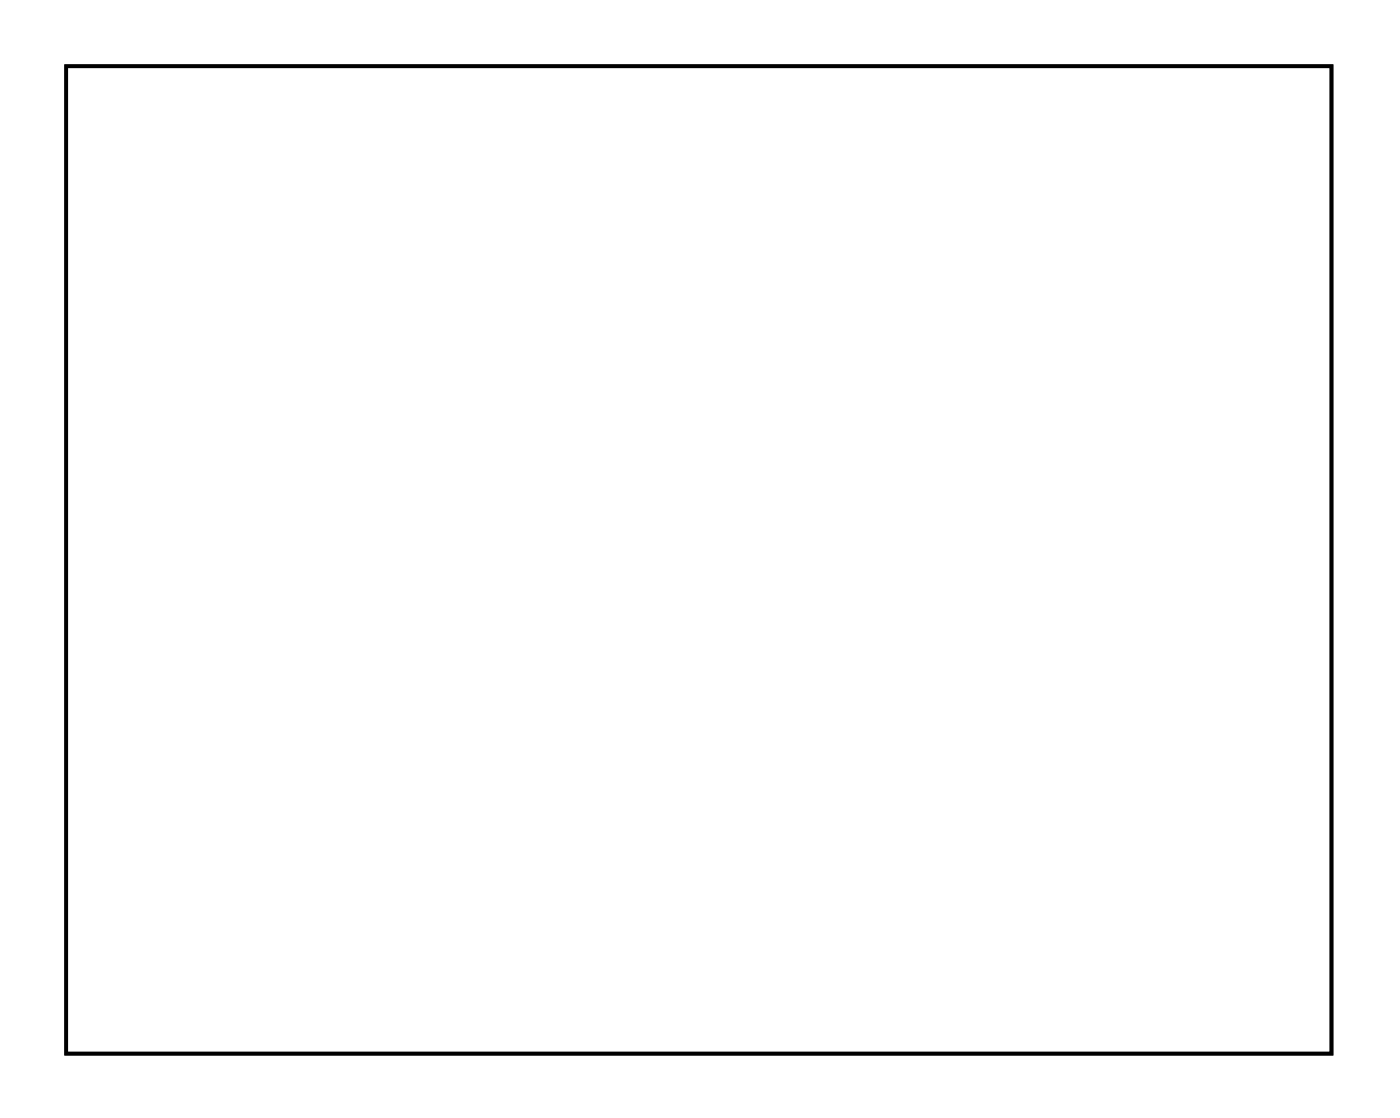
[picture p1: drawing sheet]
<svg xmlns="http://www.w3.org/2000/svg" width="77mm" height="61mm" viewBox="0 0 77 61" stroke-linecap="round" stroke-linejoin="round" font-family="sans-serif">
<path d="M3.6 3.6h69.5v54.2h-69.5z" fill="none" stroke="#000" stroke-width=".2"/>
<path d="M3.6 3.6h69.5v54.3h-69.5zM3.6 3.6v54.2h69.5v-54.2z" fill="#000"/>
<path d="M26.2 16h1.5v1.5h-1.5z" fill="#fff"/>
<path d="M26.2 16h1.5v1.5h-1.5z" fill="none" stroke="#fff" stroke-width=".76" stroke-linecap="butt"/>
<circle cx="27" cy="16.7" r=".74" fill="#fff"/>
<circle cx="27" cy="16.7" r=".74" fill="none" stroke="#fff" stroke-width=".76" stroke-linecap="butt"/>
<circle cx="29.5" cy="16.7" r=".74" fill="#fff"/>
<circle cx="29.5" cy="16.7" r=".74" fill="none" stroke="#fff" stroke-width=".76" stroke-linecap="butt"/>
<circle cx="32" cy="16.7" r=".74" fill="#fff"/>
<circle cx="32" cy="16.7" r=".74" fill="none" stroke="#fff" stroke-width=".76" stroke-linecap="butt"/>
<path d="M36.4 16h1.5v1.5h-1.5z" fill="#fff"/>
<path d="M36.4 16h1.5v1.5h-1.5z" fill="none" stroke="#fff" stroke-width=".76" stroke-linecap="butt"/>
<circle cx="37.1" cy="16.7" r=".74" fill="#fff"/>
<circle cx="37.1" cy="16.7" r=".74" fill="none" stroke="#fff" stroke-width=".76" stroke-linecap="butt"/>
<circle cx="39.7" cy="16.7" r=".74" fill="#fff"/>
<circle cx="39.7" cy="16.7" r=".74" fill="none" stroke="#fff" stroke-width=".76" stroke-linecap="butt"/>
<circle cx="42.2" cy="16.7" r=".74" fill="#fff"/>
<circle cx="42.2" cy="16.7" r=".74" fill="none" stroke="#fff" stroke-width=".76" stroke-linecap="butt"/>
<path d="M46.5 16h1.5v1.5h-1.5z" fill="#fff"/>
<path d="M46.5 16h1.5v1.5h-1.5z" fill="none" stroke="#fff" stroke-width=".76" stroke-linecap="butt"/>
<circle cx="47.3" cy="16.7" r=".74" fill="#fff"/>
<circle cx="47.3" cy="16.7" r=".74" fill="none" stroke="#fff" stroke-width=".76" stroke-linecap="butt"/>
<circle cx="49.8" cy="16.7" r=".74" fill="#fff"/>
<circle cx="49.8" cy="16.7" r=".74" fill="none" stroke="#fff" stroke-width=".76" stroke-linecap="butt"/>
<circle cx="52.4" cy="16.7" r=".74" fill="#fff"/>
<circle cx="52.4" cy="16.7" r=".74" fill="none" stroke="#fff" stroke-width=".76" stroke-linecap="butt"/>
<path d="M56.7 16h1.5v1.5h-1.5z" fill="#fff"/>
<path d="M56.7 16h1.5v1.5h-1.5z" fill="none" stroke="#fff" stroke-width=".76" stroke-linecap="butt"/>
<circle cx="57.4" cy="16.7" r=".74" fill="#fff"/>
<circle cx="57.4" cy="16.7" r=".74" fill="none" stroke="#fff" stroke-width=".76" stroke-linecap="butt"/>
<circle cx="60" cy="16.7" r=".74" fill="#fff"/>
<circle cx="60" cy="16.7" r=".74" fill="none" stroke="#fff" stroke-width=".76" stroke-linecap="butt"/>
<circle cx="62.5" cy="16.7" r=".74" fill="#fff"/>
<circle cx="62.5" cy="16.7" r=".74" fill="none" stroke="#fff" stroke-width=".76" stroke-linecap="butt"/>
<circle cx="27" cy="28.2" r=".6" fill="#fff"/>
<circle cx="27" cy="28.2" r=".6" fill="none" stroke="#fff" stroke-width=".65" stroke-linecap="butt"/>
<path d="M26.4 27.6h1.2v1.2h-1.2z" fill="#fff"/>
<path d="M26.4 27.6h1.2v1.2h-1.2z" fill="none" stroke="#fff" stroke-width=".65" stroke-linecap="butt"/>
<circle cx="29.5" cy="28.2" r=".6" fill="#fff"/>
<circle cx="29.5" cy="28.2" r=".6" fill="none" stroke="#fff" stroke-width=".65" stroke-linecap="butt"/>
<circle cx="37.1" cy="28.2" r=".6" fill="#fff"/>
<circle cx="37.1" cy="28.2" r=".6" fill="none" stroke="#fff" stroke-width=".65" stroke-linecap="butt"/>
<path d="M36.5 27.6h1.2v1.2h-1.2z" fill="#fff"/>
<path d="M36.5 27.6h1.2v1.2h-1.2z" fill="none" stroke="#fff" stroke-width=".65" stroke-linecap="butt"/>
<circle cx="39.6" cy="28.2" r=".6" fill="#fff"/>
<circle cx="39.6" cy="28.2" r=".6" fill="none" stroke="#fff" stroke-width=".65" stroke-linecap="butt"/>
<circle cx="47.3" cy="28.2" r=".6" fill="#fff"/>
<circle cx="47.3" cy="28.2" r=".6" fill="none" stroke="#fff" stroke-width=".65" stroke-linecap="butt"/>
<path d="M46.7 27.6h1.2v1.2h-1.2z" fill="#fff"/>
<path d="M46.7 27.6h1.2v1.2h-1.2z" fill="none" stroke="#fff" stroke-width=".65" stroke-linecap="butt"/>
<circle cx="49.8" cy="28.2" r=".6" fill="#fff"/>
<circle cx="49.8" cy="28.2" r=".6" fill="none" stroke="#fff" stroke-width=".65" stroke-linecap="butt"/>
<circle cx="57.4" cy="28.2" r=".6" fill="#fff"/>
<circle cx="57.4" cy="28.2" r=".6" fill="none" stroke="#fff" stroke-width=".65" stroke-linecap="butt"/>
<path d="M56.8 27.6h1.2v1.2h-1.2z" fill="#fff"/>
<path d="M56.8 27.6h1.2v1.2h-1.2z" fill="none" stroke="#fff" stroke-width=".65" stroke-linecap="butt"/>
<circle cx="59.9" cy="28.2" r=".6" fill="#fff"/>
<circle cx="59.9" cy="28.2" r=".6" fill="none" stroke="#fff" stroke-width=".65" stroke-linecap="butt"/>
<circle cx="20.6" cy="39.6" r=".7" fill="#fff"/>
<circle cx="20.6" cy="39.6" r=".7" fill="none" stroke="#fff" stroke-width=".76" stroke-linecap="butt"/>
<circle cx="30.8" cy="39.6" r=".7" fill="#fff"/>
<circle cx="30.8" cy="39.6" r=".7" fill="none" stroke="#fff" stroke-width=".76" stroke-linecap="butt"/>
<circle cx="20.6" cy="43.4" r=".7" fill="#fff"/>
<circle cx="20.6" cy="43.4" r=".7" fill="none" stroke="#fff" stroke-width=".76" stroke-linecap="butt"/>
<circle cx="30.8" cy="43.4" r=".7" fill="#fff"/>
<circle cx="30.8" cy="43.4" r=".7" fill="none" stroke="#fff" stroke-width=".76" stroke-linecap="butt"/>
<circle cx="20.6" cy="47.2" r=".7" fill="#fff"/>
<circle cx="20.6" cy="47.2" r=".7" fill="none" stroke="#fff" stroke-width=".76" stroke-linecap="butt"/>
<circle cx="30.8" cy="47.2" r=".7" fill="#fff"/>
<circle cx="30.8" cy="47.2" r=".7" fill="none" stroke="#fff" stroke-width=".76" stroke-linecap="butt"/>
<circle cx="13" cy="44.7" r=".72" fill="#fff"/>
<circle cx="13" cy="44.7" r=".72" fill="none" stroke="#fff" stroke-width=".69" stroke-linecap="butt"/>
<path d="M12 43.7h1.9v1.9h-1.9zM12.5 44.7a.51 .51 0 0 0 1 0 .51 .51 0 0 0-1 0z" fill="#fff"/>
<g fill="none" stroke="#fff" stroke-width=".25">
<path d="M12 43.7h1.9v1.9h-1.9z"/>
<circle cx="13" cy="44.7" r=".51"/>
</g>
<circle cx="13" cy="42.1" r=".72" fill="#fff"/>
<circle cx="13" cy="42.1" r=".72" fill="none" stroke="#fff" stroke-width=".69" stroke-linecap="butt"/>
<circle cx="13" cy="39.6" r=".72" fill="#fff"/>
<circle cx="13" cy="39.6" r=".72" fill="none" stroke="#fff" stroke-width=".69" stroke-linecap="butt"/>
<circle cx="13" cy="37.1" r=".72" fill="#fff"/>
<circle cx="13" cy="37.1" r=".72" fill="none" stroke="#fff" stroke-width=".69" stroke-linecap="butt"/>
<circle cx="13" cy="34.5" r=".72" fill="#fff"/>
<circle cx="13" cy="34.5" r=".72" fill="none" stroke="#fff" stroke-width=".69" stroke-linecap="butt"/>
<circle cx="13" cy="32" r=".72" fill="#fff"/>
<circle cx="13" cy="32" r=".72" fill="none" stroke="#fff" stroke-width=".69" stroke-linecap="butt"/>
<circle cx="57.4" cy="54.8" r=".67" fill="#fff"/>
<circle cx="57.4" cy="54.8" r=".67" fill="none" stroke="#fff" stroke-width=".57"/>
<circle cx="60" cy="54.8" r=".67" fill="#fff"/>
<circle cx="60" cy="54.8" r=".67" fill="none" stroke="#fff" stroke-width=".57"/>
<circle cx="62.5" cy="54.8" r=".67" fill="#fff"/>
<circle cx="62.5" cy="54.8" r=".67" fill="none" stroke="#fff" stroke-width=".57"/>
<circle cx="65.1" cy="54.8" r=".67" fill="#fff"/>
<circle cx="65.1" cy="54.8" r=".67" fill="none" stroke="#fff" stroke-width=".57"/>
<circle cx="67.6" cy="54.8" r=".67" fill="#fff"/>
<circle cx="67.6" cy="54.8" r=".67" fill="none" stroke="#fff" stroke-width=".57"/>
<circle cx="45.8" cy="6.6" r=".67" fill="#fff"/>
<circle cx="45.8" cy="6.6" r=".67" fill="none" stroke="#fff" stroke-width=".57"/>
<circle cx="43.2" cy="6.6" r=".67" fill="#fff"/>
<circle cx="43.2" cy="6.6" r=".67" fill="none" stroke="#fff" stroke-width=".57"/>
<circle cx="40.7" cy="6.6" r=".67" fill="#fff"/>
<circle cx="40.7" cy="6.6" r=".67" fill="none" stroke="#fff" stroke-width=".57"/>
<circle cx="38.1" cy="6.6" r=".67" fill="#fff"/>
<circle cx="38.1" cy="6.6" r=".67" fill="none" stroke="#fff" stroke-width=".57"/>
<circle cx="35.6" cy="6.6" r=".67" fill="#fff"/>
<circle cx="35.6" cy="6.6" r=".67" fill="none" stroke="#fff" stroke-width=".57"/>
<circle cx="33.1" cy="6.6" r=".67" fill="#fff"/>
<circle cx="33.1" cy="6.6" r=".67" fill="none" stroke="#fff" stroke-width=".57"/>
<circle cx="30.5" cy="6.6" r=".67" fill="#fff"/>
<circle cx="30.5" cy="6.6" r=".67" fill="none" stroke="#fff" stroke-width=".57"/>
<circle cx="28" cy="6.6" r=".67" fill="#fff"/>
<circle cx="28" cy="6.6" r=".67" fill="none" stroke="#fff" stroke-width=".57"/>
<circle cx="25.4" cy="6.6" r=".67" fill="#fff"/>
<circle cx="25.4" cy="6.6" r=".67" fill="none" stroke="#fff" stroke-width=".57"/>
<circle cx="22.9" cy="6.6" r=".67" fill="#fff"/>
<circle cx="22.9" cy="6.6" r=".67" fill="none" stroke="#fff" stroke-width=".57"/>
<circle cx="67.6" cy="6.6" r=".67" fill="#fff"/>
<circle cx="67.6" cy="6.6" r=".67" fill="none" stroke="#fff" stroke-width=".57"/>
<circle cx="65.1" cy="6.6" r=".67" fill="#fff"/>
<circle cx="65.1" cy="6.6" r=".67" fill="none" stroke="#fff" stroke-width=".57"/>
<circle cx="62.5" cy="6.6" r=".67" fill="#fff"/>
<circle cx="62.5" cy="6.6" r=".67" fill="none" stroke="#fff" stroke-width=".57"/>
<circle cx="60" cy="6.6" r=".67" fill="#fff"/>
<circle cx="60" cy="6.6" r=".67" fill="none" stroke="#fff" stroke-width=".57"/>
<circle cx="57.4" cy="6.6" r=".67" fill="#fff"/>
<circle cx="57.4" cy="6.6" r=".67" fill="none" stroke="#fff" stroke-width=".57"/>
<circle cx="54.9" cy="6.6" r=".67" fill="#fff"/>
<circle cx="54.9" cy="6.6" r=".67" fill="none" stroke="#fff" stroke-width=".57"/>
<circle cx="52.4" cy="6.6" r=".67" fill="#fff"/>
<circle cx="52.4" cy="6.6" r=".67" fill="none" stroke="#fff" stroke-width=".57"/>
<circle cx="49.8" cy="6.6" r=".67" fill="#fff"/>
<circle cx="49.8" cy="6.6" r=".67" fill="none" stroke="#fff" stroke-width=".57"/>
<circle cx="34.6" cy="54.8" r=".67" fill="#fff"/>
<circle cx="34.6" cy="54.8" r=".67" fill="none" stroke="#fff" stroke-width=".57"/>
<circle cx="32" cy="54.8" r=".67" fill="#fff"/>
<circle cx="32" cy="54.8" r=".67" fill="none" stroke="#fff" stroke-width=".57"/>
<circle cx="37.1" cy="54.8" r=".67" fill="#fff"/>
<circle cx="37.1" cy="54.8" r=".67" fill="none" stroke="#fff" stroke-width=".57"/>
<circle cx="39.7" cy="54.8" r=".67" fill="#fff"/>
<circle cx="39.7" cy="54.8" r=".67" fill="none" stroke="#fff" stroke-width=".57"/>
<circle cx="42.2" cy="54.8" r=".67" fill="#fff"/>
<circle cx="42.2" cy="54.8" r=".67" fill="none" stroke="#fff" stroke-width=".57"/>
<circle cx="44.7" cy="54.8" r=".67" fill="#fff"/>
<circle cx="44.7" cy="54.8" r=".67" fill="none" stroke="#fff" stroke-width=".57"/>
<circle cx="47.3" cy="54.8" r=".67" fill="#fff"/>
<circle cx="47.3" cy="54.8" r=".67" fill="none" stroke="#fff" stroke-width=".57"/>
<circle cx="49.8" cy="54.8" r=".67" fill="#fff"/>
<circle cx="49.8" cy="54.8" r=".67" fill="none" stroke="#fff" stroke-width=".57"/>
<circle cx="54.9" cy="54.8" r=".67" fill="#fff"/>
<circle cx="54.9" cy="54.8" r=".67" fill="none" stroke="#fff" stroke-width=".57"/>
</svg>
